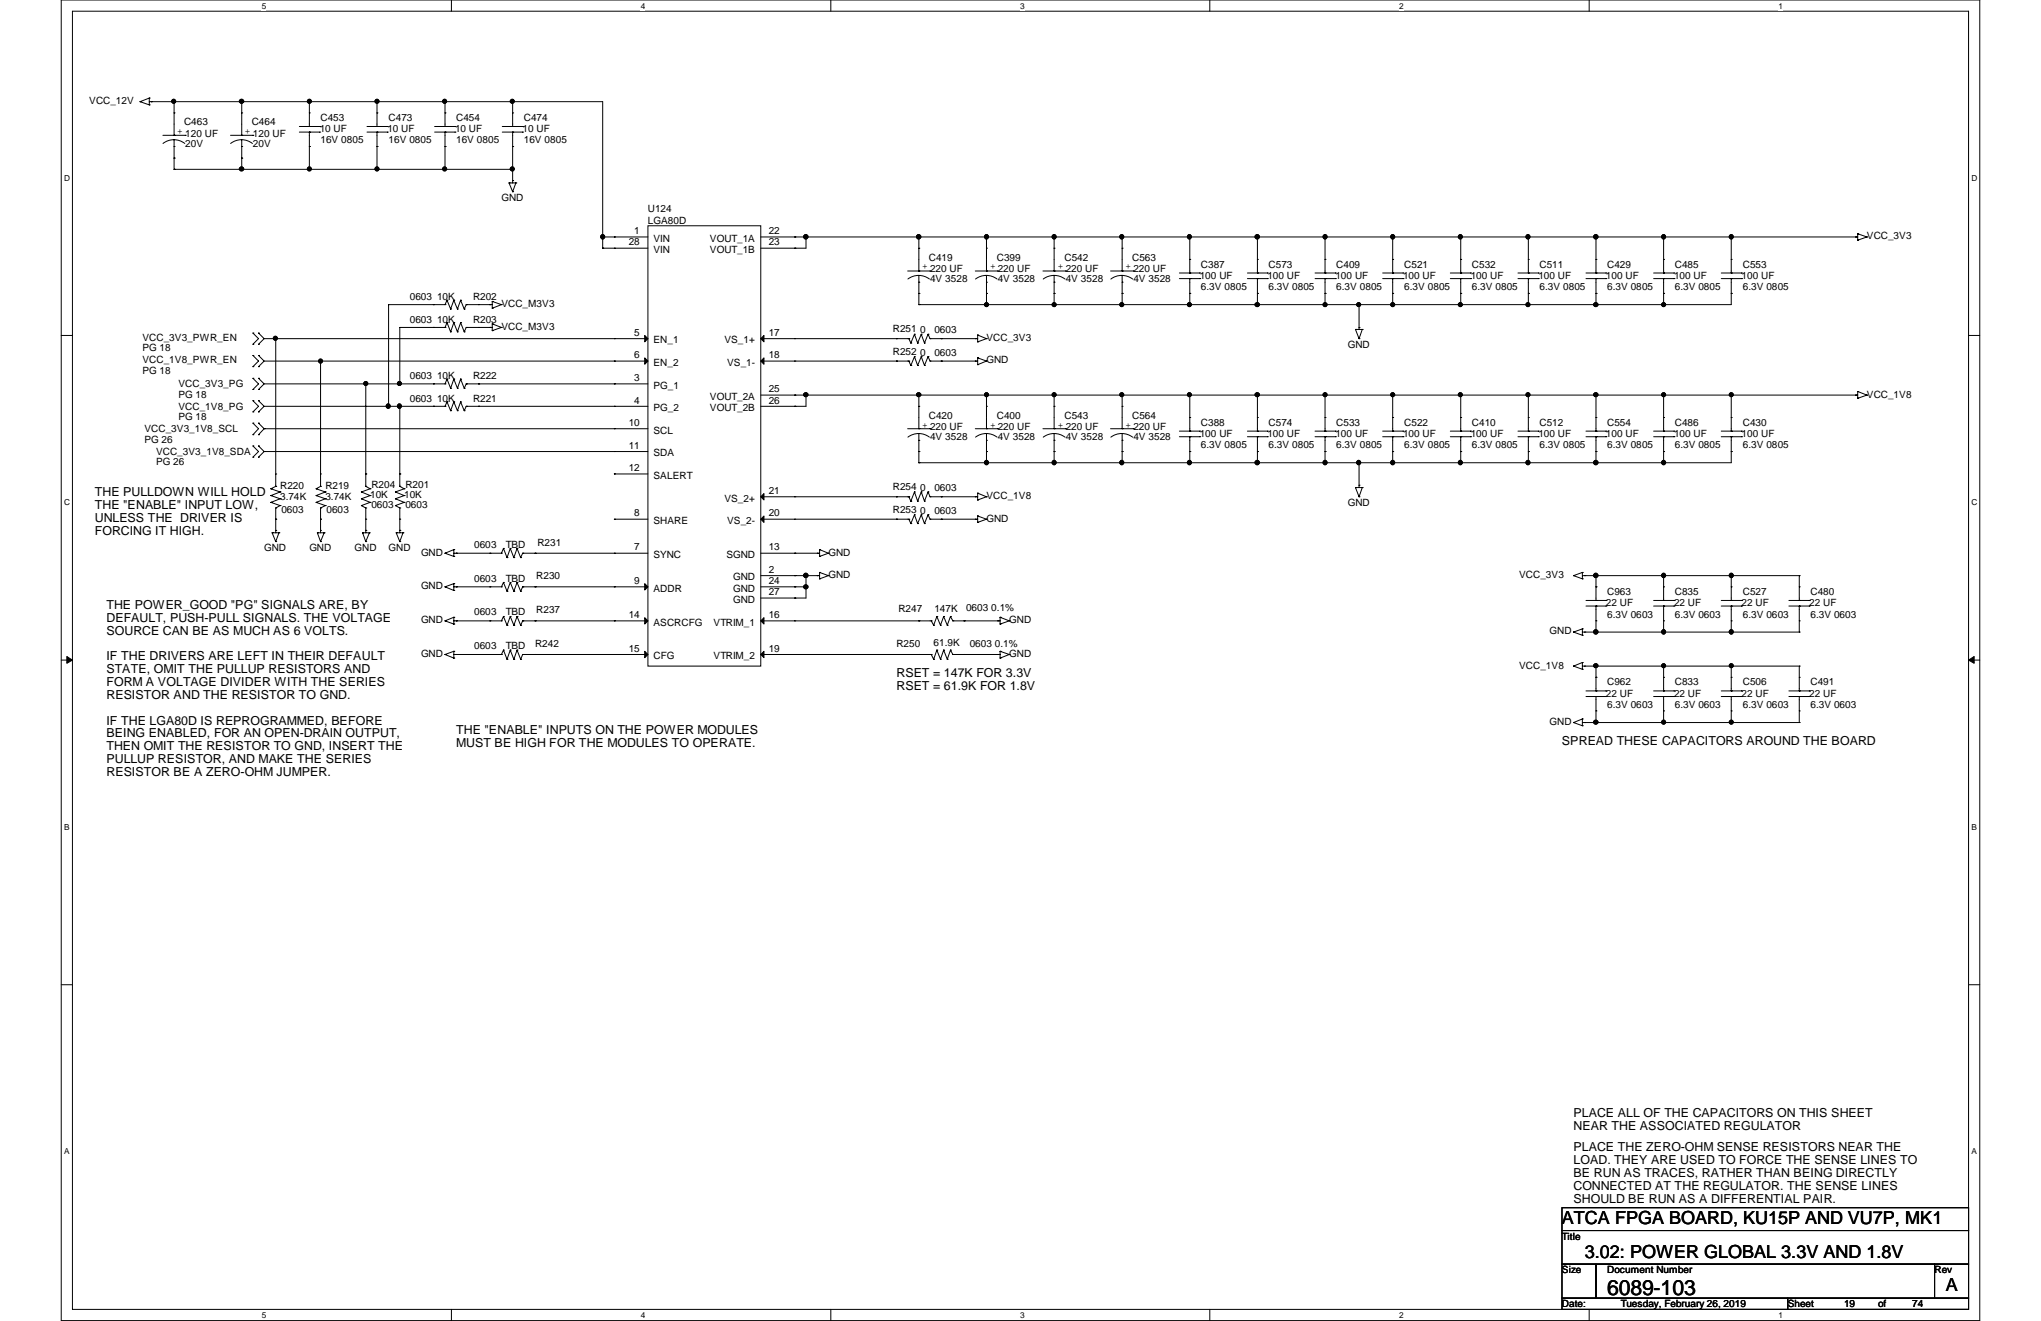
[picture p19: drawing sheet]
<svg xmlns="http://www.w3.org/2000/svg" width="432mm" height="279mm" viewBox="0 0 432 279" stroke-linecap="round" stroke-linejoin="round" font-family="sans-serif">
<defs><g id="words">
<text font-size="4.5" x="340" y="273.8">6089-103</text>
<g font-size="3.8">
<text x="330.5" y="258.8">ATCA FPGA BOARD, KU15P AND VU7P, MK1</text>
<text x="335.3" y="266">3.02: POWER GLOBAL 3.3V AND 1.8V</text>
<text x="411.6" y="273.1">A</text>
</g>
<g font-size="2.6">
<text x="20.1" y="105">THE PULLDOWN WILL HOLD</text>
<text x="20.1" y="107.7">THE &quot;ENABLE&quot; INPUT LOW,</text>
<text x="20.1" y="110.4">UNLESS THE DRIVER IS</text>
<text x="20.1" y="113.1">FORCING IT HIGH.</text>
<text x="22.5" y="128.9">THE POWER_GOOD &quot;PG&quot; SIGNALS ARE, BY</text>
<text x="22.5" y="131.6">DEFAULT, PUSH-PULL SIGNALS. THE VOLTAGE</text>
<text x="22.5" y="134.3">SOURCE CAN BE AS MUCH AS 6 VOLTS.</text>
<text x="22.5" y="139.7">IF THE DRIVERS ARE LEFT IN THEIR DEFAULT</text>
<text x="22.5" y="142.4">STATE, OMIT THE PULLUP RESISTORS AND</text>
<text x="189.7" y="143.3">RSET = 147K FOR 3.3V</text>
<text x="22.5" y="145.1">FORM A VOLTAGE DIVIDER WITH THE SERIES</text>
<text x="22.5" y="147.8">RESISTOR AND THE RESISTOR TO GND.</text>
<text x="189.7" y="146">RSET = 61.9K FOR 1.8V</text>
<text x="22.5" y="153.2">IF THE LGA80D IS REPROGRAMMED, BEFORE</text>
<text x="22.5" y="156">BEING ENABLED, FOR AN OPEN-DRAIN OUTPUT,</text>
<text x="96.5" y="155.2">THE &quot;ENABLE&quot; INPUTS ON THE POWER MODULES</text>
<text x="22.5" y="158.7">THEN OMIT THE RESISTOR TO GND, INSERT THE</text>
<text x="22.5" y="161.4">PULLUP RESISTOR, AND MAKE THE SERIES</text>
<text x="96.5" y="157.9">MUST BE HIGH FOR THE MODULES TO OPERATE.</text>
<text x="330.5" y="157.6">SPREAD THESE CAPACITORS AROUND THE BOARD</text>
<text x="22.5" y="164.1">RESISTOR BE A ZERO-OHM JUMPER.</text>
<text x="332.9" y="236.3">PLACE ALL OF THE CAPACITORS ON THIS SHEET</text>
<text x="332.9" y="239">NEAR THE ASSOCIATED REGULATOR</text>
<text x="332.9" y="243.5">PLACE THE ZERO-OHM SENSE RESISTORS NEAR THE</text>
<text x="332.9" y="246.2">LOAD. THEY ARE USED TO FORCE THE SENSE LINES TO</text>
<text x="332.9" y="248.9">BE RUN AS TRACES, RATHER THAN BEING DIRECTLY</text>
<text x="332.9" y="251.6">CONNECTED AT THE REGULATOR. THE SENSE LINES</text>
<text x="332.9" y="254.3">SHOULD BE RUN AS A DIFFERENTIAL PAIR.</text>
</g>
<g font-size="2.1">
<text x="18.9" y="22">VCC_12V</text>
<text x="37.5" y="28.4">+ 120 UF</text>
<text x="38.9" y="26.5">C463</text>
<text x="51.8" y="28.4">+ 120 UF</text>
<text x="53.3" y="26.5">C464</text>
<text x="67.6" y="27.9">10 UF</text>
<text x="67.8" y="25.6">C453</text>
<text x="82" y="27.9">10 UF</text>
<text x="82.2" y="25.6">C473</text>
<text x="96.3" y="27.9">10 UF</text>
<text x="96.5" y="25.6">C454</text>
<text x="110.6" y="27.9">10 UF</text>
<text x="110.8" y="25.6">C474</text>
<text x="39.2" y="31.1">20V</text>
<text x="53.5" y="31.1">20V</text>
<text x="67.8" y="30.3">16V 0805</text>
<text x="82.2" y="30.3">16V 0805</text>
<text x="96.5" y="30.3">16V 0805</text>
<text x="110.8" y="30.3">16V 0805</text>
<text x="106.1" y="42.5">GND</text>
<text x="137.1" y="44.9">U124</text>
<text x="137.1" y="47.3">LGA80D</text>
<text x="133" y="51.9">28</text>
<text x="134.2" y="49.5">1</text>
<text x="138.3" y="51.1">VIN</text>
<text x="138.3" y="53.5">VIN</text>
<text x="150.2" y="51.1">VOUT_1A</text>
<text x="150.2" y="53.5">VOUT_1B</text>
<text x="162.6" y="49.5">22</text>
<text x="162.6" y="51.9">23</text>
<text x="395" y="50.6">VCC_3V3</text>
<text x="195.1" y="57">+</text>
<text x="196.5" y="55.2">C419</text>
<text x="196.8" y="57.6">220 UF</text>
<text x="196.8" y="59.7">4V 3528</text>
<text x="209.5" y="57">+</text>
<text x="210.9" y="55.2">C399</text>
<text x="211.1" y="57.6">220 UF</text>
<text x="211.1" y="59.7">4V 3528</text>
<text x="223.8" y="57">+</text>
<text x="225.2" y="55.2">C542</text>
<text x="225.5" y="57.6">220 UF</text>
<text x="225.5" y="59.7">4V 3528</text>
<text x="238.1" y="57">+</text>
<text x="239.5" y="55.2">C563</text>
<text x="239.8" y="57.6">220 UF</text>
<text x="239.8" y="59.7">4V 3528</text>
<text x="253.8" y="59">100 UF</text>
<text x="254.1" y="56.6">C387</text>
<text x="268.1" y="59">100 UF</text>
<text x="268.4" y="56.6">C573</text>
<text x="282.5" y="59">100 UF</text>
<text x="282.7" y="56.6">C409</text>
<text x="296.8" y="59">100 UF</text>
<text x="297.1" y="56.6">C521</text>
<text x="311.1" y="59">100 UF</text>
<text x="311.4" y="56.6">C532</text>
<text x="325.5" y="59">100 UF</text>
<text x="325.7" y="56.6">C511</text>
<text x="339.8" y="59">100 UF</text>
<text x="340" y="56.6">C429</text>
<text x="354.2" y="59">100 UF</text>
<text x="354.3" y="56.6">C485</text>
<text x="368.5" y="59">100 UF</text>
<text x="368.7" y="56.6">C553</text>
<text x="86.7" y="63.5">0603</text>
<text x="92.5" y="63.5">10K</text>
<text x="100.1" y="63.5">R202</text>
<text x="106.1" y="64.9">VCC_M3V3</text>
<text x="254.1" y="61.4">6.3V 0805</text>
<text x="268.4" y="61.4">6.3V 0805</text>
<text x="282.7" y="61.4">6.3V 0805</text>
<text x="297.1" y="61.4">6.3V 0805</text>
<text x="311.4" y="61.4">6.3V 0805</text>
<text x="325.7" y="61.4">6.3V 0805</text>
<text x="340" y="61.4">6.3V 0805</text>
<text x="354.3" y="61.4">6.3V 0805</text>
<text x="368.7" y="61.4">6.3V 0805</text>
<text x="86.7" y="68.3">0603</text>
<text x="92.5" y="68.3">10K</text>
<text x="100.1" y="68.3">R203</text>
<text x="106.1" y="69.8">VCC_M3V3</text>
<text x="134.2" y="71">5</text>
<text x="162.6" y="71">17</text>
<text x="188.9" y="70.2">R251</text>
<text x="194.6" y="70.4">0</text>
<text x="197.7" y="70.4">0603</text>
<text x="30.1" y="72.1">VCC_3V3_PWR_EN</text>
<text x="30.1" y="74.3">PG 18</text>
<text x="30.1" y="76.9">VCC_1V8_PWR_EN</text>
<text x="134.2" y="75.8">6</text>
<text x="138.3" y="72.6">EN_1</text>
<text x="138.3" y="77.4">EN_2</text>
<text x="153.2" y="72.6">VS_1+</text>
<text x="153.8" y="77.4">VS_1-</text>
<text x="162.6" y="75.8">18</text>
<text x="188.9" y="75">R252</text>
<text x="194.6" y="75.3">0</text>
<text x="197.7" y="75.3">0603</text>
<text x="208.7" y="72.1">VCC_3V3</text>
<text x="208.7" y="76.9">GND</text>
<text x="285.2" y="73.6">GND</text>
<text x="30.1" y="79.1">PG 18</text>
<text x="37.8" y="82">VCC_3V3_PG</text>
<text x="86.7" y="80.3">0603</text>
<text x="92.5" y="80.3">10K</text>
<text x="100.1" y="80.3">R222</text>
<text x="134.2" y="80.6">3</text>
<text x="138.3" y="82.2">PG_1</text>
<text x="162.6" y="83">25</text>
<text x="37.8" y="84.1">PG 18</text>
<text x="37.8" y="86.7">VCC_1V8_PG</text>
<text x="37.8" y="88.8">PG 18</text>
<text x="86.7" y="85">0603</text>
<text x="92.5" y="85">10K</text>
<text x="100.1" y="85">R221</text>
<text x="134.2" y="85.3">4</text>
<text x="138.3" y="87">PG_2</text>
<text x="150.2" y="84.6">VOUT_2A</text>
<text x="150.2" y="87">VOUT_2B</text>
<text x="162.6" y="85.3">26</text>
<text x="196.5" y="88.6">C420</text>
<text x="210.9" y="88.6">C400</text>
<text x="225.2" y="88.6">C543</text>
<text x="239.5" y="88.6">C564</text>
<text x="395" y="84.1">VCC_1V8</text>
<text x="30.6" y="91.4">VCC_3V3_1V8_SCL</text>
<text x="30.6" y="93.6">PG 26</text>
<text x="133" y="90.1">10</text>
<text x="133" y="94.9">11</text>
<text x="138.3" y="91.7">SCL</text>
<text x="195.1" y="90.4">+</text>
<text x="196.8" y="91">220 UF</text>
<text x="196.8" y="93.1">4V 3528</text>
<text x="209.5" y="90.4">+</text>
<text x="211.1" y="91">220 UF</text>
<text x="211.1" y="93.1">4V 3528</text>
<text x="223.8" y="90.4">+</text>
<text x="225.5" y="91">220 UF</text>
<text x="225.5" y="93.1">4V 3528</text>
<text x="238.1" y="90.4">+</text>
<text x="239.8" y="91">220 UF</text>
<text x="239.8" y="93.1">4V 3528</text>
<text x="253.8" y="92.5">100 UF</text>
<text x="254.1" y="90">C388</text>
<text x="254.1" y="94.8">6.3V 0805</text>
<text x="268.1" y="92.5">100 UF</text>
<text x="268.4" y="90">C574</text>
<text x="268.4" y="94.8">6.3V 0805</text>
<text x="282.5" y="92.5">100 UF</text>
<text x="282.7" y="90">C533</text>
<text x="282.7" y="94.8">6.3V 0805</text>
<text x="296.8" y="92.5">100 UF</text>
<text x="297.1" y="90">C522</text>
<text x="297.1" y="94.8">6.3V 0805</text>
<text x="311.1" y="92.5">100 UF</text>
<text x="311.4" y="90">C410</text>
<text x="311.4" y="94.8">6.3V 0805</text>
<text x="325.5" y="92.5">100 UF</text>
<text x="325.7" y="90">C512</text>
<text x="325.7" y="94.8">6.3V 0805</text>
<text x="339.8" y="92.5">100 UF</text>
<text x="340" y="90">C554</text>
<text x="340" y="94.8">6.3V 0805</text>
<text x="354.2" y="92.5">100 UF</text>
<text x="354.3" y="90">C486</text>
<text x="354.3" y="94.8">6.3V 0805</text>
<text x="368.5" y="92.5">100 UF</text>
<text x="368.7" y="90">C430</text>
<text x="368.7" y="94.8">6.3V 0805</text>
<text x="33" y="96.3">VCC_3V3_1V8_SDA</text>
<text x="33" y="98.4">PG 26</text>
<text x="133" y="99.7">12</text>
<text x="138.3" y="96.5">SDA</text>
<text x="138.3" y="101.3">SALERT</text>
<text x="59.3" y="103.4">R220</text>
<text x="59.3" y="105.8">3.74K</text>
<text x="68.8" y="103.4">R219</text>
<text x="68.8" y="105.8">3.74K</text>
<text x="78.3" y="105.3">10K</text>
<text x="78.6" y="103.1">R204</text>
<text x="78.6" y="107.4">0603</text>
<text x="85.5" y="105.3">10K</text>
<text x="85.8" y="103.1">R201</text>
<text x="85.8" y="107.4">0603</text>
<text x="153.2" y="106.1">VS_2+</text>
<text x="162.6" y="104.5">21</text>
<text x="188.9" y="103.6">R254</text>
<text x="194.6" y="103.9">0</text>
<text x="197.7" y="103.9">0603</text>
<text x="208.7" y="105.6">VCC_1V8</text>
<text x="285.2" y="107">GND</text>
<text x="59.5" y="108.5">0603</text>
<text x="69.1" y="108.5">0603</text>
<text x="134.2" y="109.2">8</text>
<text x="138.3" y="110.8">SHARE</text>
<text x="153.8" y="110.8">VS_2-</text>
<text x="162.6" y="109.2">20</text>
<text x="188.9" y="108.5">R253</text>
<text x="194.6" y="108.6">0</text>
<text x="197.7" y="108.6">0603</text>
<text x="208.7" y="110.3">GND</text>
<text x="55.9" y="116.5">GND</text>
<text x="65.4" y="116.5">GND</text>
<text x="75" y="116.5">GND</text>
<text x="82.2" y="116.5">GND</text>
<text x="89.1" y="117.5">GND</text>
<text x="100.3" y="115.8">0603</text>
<text x="107" y="115.8">TBD</text>
<text x="113.7" y="115.6">R231</text>
<text x="134.2" y="116.4">7</text>
<text x="138.3" y="118">SYNC</text>
<text x="153.7" y="118">SGND</text>
<text x="162.6" y="116.4">13</text>
<text x="175.3" y="117.5">GND</text>
<text x="89.1" y="124.6">GND</text>
<text x="100.3" y="123">0603</text>
<text x="107" y="123">TBD</text>
<text x="113.5" y="122.5">R230</text>
<text x="134.2" y="123.5">9</text>
<text x="138.3" y="125.1">ADDR</text>
<text x="155.1" y="122.8">GND</text>
<text x="155.1" y="125.1">GND</text>
<text x="162.6" y="121.2">2</text>
<text x="162.6" y="123.5">24</text>
<text x="162.6" y="125.9">27</text>
<text x="175.3" y="122.3">GND</text>
<text x="321.4" y="122.3">VCC_3V3</text>
<text x="340" y="125.8">C963</text>
<text x="354.3" y="125.8">C835</text>
<text x="368.7" y="125.8">C527</text>
<text x="383" y="125.8">C480</text>
<text x="89.1" y="131.8">GND</text>
<text x="100.3" y="130.1">0603</text>
<text x="107" y="130.1">TBD</text>
<text x="113.5" y="129.7">R237</text>
<text x="133" y="130.7">14</text>
<text x="155.1" y="127.5">GND</text>
<text x="162.6" y="130.7">16</text>
<text x="190.1" y="129.5">R247</text>
<text x="197.7" y="129.5">147K</text>
<text x="204.4" y="129.2">0603 0.1%</text>
<text x="213.5" y="131.8">GND</text>
<text x="339.8" y="128.3">22 UF</text>
<text x="340" y="130.6">6.3V 0603</text>
<text x="354.2" y="128.3">22 UF</text>
<text x="354.3" y="130.6">6.3V 0603</text>
<text x="368.5" y="128.3">22 UF</text>
<text x="368.7" y="130.6">6.3V 0603</text>
<text x="382.8" y="128.3">22 UF</text>
<text x="383" y="130.6">6.3V 0603</text>
<text x="100.3" y="137.3">0603</text>
<text x="107" y="137.3">TBD</text>
<text x="113.2" y="136.8">R242</text>
<text x="133" y="137.8">15</text>
<text x="138.3" y="132.3">ASCRCFG</text>
<text x="151" y="132.3">VTRIM_1</text>
<text x="162.6" y="137.8">19</text>
<text x="189.7" y="136.8">R250</text>
<text x="197.5" y="136.6">61.9K</text>
<text x="205.1" y="136.8">0603 0.1%</text>
<text x="327.8" y="134.2">GND</text>
<text x="89.1" y="138.9">GND</text>
<text x="138.3" y="139.4">CFG</text>
<text x="151" y="139.4">VTRIM_2</text>
<text x="213.5" y="138.9">GND</text>
<text x="321.4" y="141.4">VCC_1V8</text>
<text x="339.8" y="147.3">22 UF</text>
<text x="340" y="144.9">C962</text>
<text x="340" y="149.7">6.3V 0603</text>
<text x="354.2" y="147.3">22 UF</text>
<text x="354.3" y="144.9">C833</text>
<text x="354.3" y="149.7">6.3V 0603</text>
<text x="368.5" y="147.3">22 UF</text>
<text x="368.7" y="144.9">C506</text>
<text x="368.7" y="149.7">6.3V 0603</text>
<text x="382.8" y="147.3">22 UF</text>
<text x="383" y="144.9">C491</text>
<text x="383" y="149.7">6.3V 0603</text>
<text x="327.8" y="153.3">GND</text>
<text x="330.5" y="262.2">Title</text>
<text x="330.5" y="269.3">Size</text>
<text x="340" y="269.3">Document Number</text>
<text x="409.3" y="269.3">Rev</text>
<text x="330.5" y="276.5">Date:</text>
<text x="342.9" y="276.5">Tuesday, February 26, 2019</text>
<text x="378.2" y="276.5">Sheet</text>
<text x="390.1" y="276.5">19</text>
<text x="397.3" y="276.5">of</text>
<text x="404.5" y="276.5">74</text>
</g>
<g font-size="1.7">
<text x="55.4" y="1.9">5</text>
<text x="135.6" y="1.9">4</text>
<text x="215.8" y="1.9">3</text>
<text x="296" y="1.9">2</text>
<text x="376.3" y="1.9">1</text>
<text x="13.5" y="38.3">D</text>
<text x="417.1" y="38.3">D</text>
<text x="13.5" y="106.8">C</text>
<text x="417.1" y="106.8">C</text>
<text x="13.5" y="175.5">B</text>
<text x="417.1" y="175.5">B</text>
<text x="13.5" y="244.2">A</text>
<text x="417.1" y="244.2">A</text>
<text x="55.4" y="278.8">5</text>
<text x="135.6" y="278.8">4</text>
<text x="215.8" y="278.8">3</text>
<text x="296" y="278.8">2</text>
<text x="376.3" y="278.8">1</text>
</g>
</g></defs>
<path d="M13 0h405.8v279.3h-405.8zM15.3 2.4h401.2v274.5h-401.2z" fill="none" stroke="#000" stroke-width=".21"/>
<g fill="#fff">
<path d="M55.4 .3h.9v1.9h-.9z"/>
<path d="M55.4 277.2h.9v1.9h-.9z"/>
</g>
<path d="M95.5 0v2.4M95.5 276.9v2.4" fill="none" stroke="#000" stroke-width=".21"/>
<g fill="#fff">
<path d="M135.6 .3h.9v1.9h-.9z"/>
<path d="M135.6 277.2h.9v1.9h-.9z"/>
</g>
<path d="M175.8 0v2.4M175.8 276.9v2.4" fill="none" stroke="#000" stroke-width=".21"/>
<g fill="#fff">
<path d="M215.8 .3h.9v1.9h-.9z"/>
<path d="M215.8 277.2h.9v1.9h-.9z"/>
</g>
<path d="M255.9 0v2.4M255.9 276.9v2.4" fill="none" stroke="#000" stroke-width=".21"/>
<g fill="#fff">
<path d="M296 .3h.9v1.9h-.9z"/>
<path d="M296 277.2h.9v1.9h-.9z"/>
</g>
<path d="M336.2 0v2.4M336.2 276.9v2.4" fill="none" stroke="#000" stroke-width=".21"/>
<g fill="#fff">
<path d="M376.3 .3h.9v1.9h-.9z"/>
<path d="M376.3 277.2h.9v1.9h-.9z"/>
<path d="M13.5 36.7h1.2v1.9h-1.2z"/>
<path d="M417.1 36.7h1.2v1.9h-1.2z"/>
<path d="M13.5 105.2h1.2v2h-1.2z"/>
<path d="M417.1 105.2h1.2v2h-1.2z"/>
</g>
<path d="M13 71h2.3M416.5 71h2.3" fill="none" stroke="#000" stroke-width=".21"/>
<g fill="#fff">
<path d="M13.5 173.9h1.1v2h-1.1z"/>
<path d="M417.1 173.9h1.1v2h-1.1z"/>
</g>
<path d="M13 139.6h2.3M416.5 139.6h2.3" fill="none" stroke="#000" stroke-width=".21"/>
<path d="M14.1 138.9v1.4l1.2-.7zM416.5 139.6l1.2 .7v-1.4z" fill="#000" stroke="#000" stroke-width=".21"/>
<g fill="#fff">
<path d="M13.5 242.6h1.1v1.9h-1.1z"/>
<path d="M417.1 242.6h1.1v1.9h-1.1z"/>
</g>
<g fill="none" stroke="#000" stroke-width=".21">
<path d="M29.6 21.5h.1M29.6 21.5l2 .7M31.6 22.2h.1M31.6 20.7h.1M31.6 20.7v1.5M31.6 21.5h95.9v31M31.6 20.7l-2 .8M32 21.5h.1M34.5 28.6h4.7M36.8 29.5l1.4 .3 .9 .5M36.8 29.5l-1.5 .3-.8 .5M36.8 21.5h.1"/>
<path d="M36.8 21.5v7.1M36.8 31h.1M36.8 28.6h.1M36.8 23.9h.1M36.8 33.4h.1M36.8 29.5v6.3M36.8 35.8h.1M36.8 35.8h71.7M39.2 28.6h.1M48.8 28.6h4.7M48.8 30.3a3.7 3.7 0 0 1 4.6 0M51.1 23.9h.1"/>
<path d="M51.1 33.4h.1M51.1 21.5h.1M51.1 21.5v7.1M51.1 31h.1M51.1 28.6h.1M51.1 29.5v6.3M51.1 35.8h.1M53.5 28.6h.1M63.3 27.9h4.3M63.3 26.8h4.3M65.4 23.9h.1M65.4 31h.1"/>
<path d="M65.4 21.5h.1M65.4 21.5v5.3M65.4 26.8h.1M65.4 27.9h.1M65.4 27.9v7.9M65.4 35.8h.1M67.6 27.9h.1M67.6 26.8h.1M77.6 27.9h4.4M77.6 26.8h4.4M79.8 26.8h.1M79.8 27.9h.1"/>
<path d="M79.8 23.9h.1M79.8 31h.1M79.8 21.5v5.3M79.8 27.9v7.9M79.8 21.5h.1M79.8 35.8h.1M82 27.9h.1M82 26.8h.1M91.9 27.9h4.4M91.9 26.8h4.4M94.1 21.5h.1M94.1 21.5v5.3"/>
<path d="M94.1 23.9h.1M94.1 31h.1M94.1 26.8h.1M94.1 27.9h.1M94.1 27.9v7.9M94.1 35.8h.1M96.3 27.9h.1M96.3 26.8h.1M106.3 27.9h4.3M106.3 26.8h4.3M107.7 38.7h.1M107.7 38.7h1.4"/>
<path d="M107.7 38.7l.8 1.9M108.5 38.2h.1M108.5 26.8h.1M108.5 27.9h.1M108.5 23.9h.1M108.5 31h.1M108.5 21.5h.1M108.5 21.5v5.3M108.5 27.9v10.8M108.5 35.8h.1M109.1 38.7h.1M109.1 38.7l-.6 1.9"/>
<path d="M110.6 27.9h.1M110.6 26.8h.1M108.5 40.6h.1M127.5 50.1h.1M127.5 50.1h9.6M127.5 52.5h.1M127.5 52.5h9.6M130 50.1h.1M130 52.5h.1M137.1 47.8h23.9v93.1h-23.9zM168.1 50.1h.1M168.1 52.5h.1"/>
<path d="M170.5 50.1h.1M170.5 50.1v2.4h-9.5M192 57.3h4.8M194.4 58.3l.9 .1 1.3 .6M194.4 58.3l-1 .1-1.3 .6M194.4 50.1h.1M194.4 50.1v7.2M194.4 52.5h.1M194.4 59.7h.1M194.4 57.3h.1M194.4 58.3v6.1M196.8 57.3h.1"/>
<path d="M206.3 57.3h4.8M206.4 59a3.8 3.8 0 0 1 4.5 0M208.7 52.5h.1M208.7 50.1h.1M208.7 50.1v7.2M208.7 59.7h.1M208.7 57.3h.1M208.7 58.3v6.1M211.1 57.3h.1M220.6 57.3h4.9M223 58.3l1 .1 1.3 .6M223 58.3l-1.5 .2-.8 .5"/>
<path d="M223 52.5h.1M223 50.1h.1M223 50.1v7.2M223 59.7h.1M223 57.3h.1M223 58.3v6.1M225.5 57.3h.1M234.9 57.3h4.9M235 59l.9-.5 1.4-.2 1 .1 1.3 .6M237.4 50.1h.1M237.4 50.1v7.2M237.4 59.7h.1"/>
<path d="M237.4 57.3h.1M237.4 58.3v6.1M237.4 52.5h.1M239.8 57.3h.1M249.5 58.9h4.3M249.5 57.7h4.3M251.7 57.7h.1M251.7 58.9h.1M251.7 58.9v5.5M251.7 50.1h.1M251.7 50.1v7.6M251.7 54.9h.1"/>
<path d="M253.8 58.9h.1M253.8 57.7h.1M263.9 58.9h4.2M263.9 57.7h4.2M266 57.7h.1M266 58.9h.1M266 58.9v5.5M266 54.9h.1M266 50.1h.1M266 50.1v7.6M268.1 58.9h.1M268.1 57.7h.1"/>
<path d="M278.2 58.9h4.3M278.2 57.7h4.3M280.3 57.7h.1M280.3 58.9h.1M280.3 58.9v5.5M280.3 54.9h.1M280.3 50.1h.1M280.3 50.1v7.6M282.5 58.9h.1M282.5 57.7h.1M292.5 58.9h4.3M292.5 57.7h4.3"/>
<path d="M294.6 57.7h.1M294.6 58.9h.1M294.6 58.9v5.5M294.6 54.9h.1M294.6 50.1h.1M294.6 50.1v7.6M296.8 58.9h.1M296.8 57.7h.1M306.8 58.9h4.4M306.8 57.7h4.4M309 54.9h.1M309 50.1h.1"/>
<path d="M309 50.1v7.6M309 57.7h.1M309 58.9h.1M309 58.9v5.5M311.2 58.9h.1M311.2 57.7h.1M321.1 58.9h4.4M321.1 57.7h4.4M323.3 57.7h.1M323.3 58.9h.1M323.3 58.9v5.5M323.3 54.9h.1"/>
<path d="M323.3 50.1h.1M323.3 50.1v7.6M325.5 58.9h.1M325.5 57.7h.1M335.5 58.9h4.3M335.5 57.7h4.3M337.7 54.9h.1M337.7 50.1h.1M337.7 50.1v7.6M337.7 57.7h.1M337.7 58.9h.1M337.7 58.9v5.5"/>
<path d="M339.8 58.9h.1M339.8 57.7h.1M349.8 58.9h4.4M349.8 57.7h4.4M352 57.7h.1M352 58.9h.1M352 58.9v5.5M352 54.9h.1M352 50.1h.1M352 50.1v7.6M354.2 58.9h.1M354.2 57.7h.1"/>
<path d="M364.2 58.9h4.3M364.2 57.7h4.3M366.3 57.7h.1M366.3 58.9h.1M366.3 54.9h.1M366.3 50.1h.1M366.3 58.9v5.5h-171.9M366.3 50.1v7.6M368.5 58.9h.1M368.5 57.7h.1M392.6 50.1h.1M393 50.8h.1"/>
<path d="M393 49.4h.1M393 49.4v1.4M393 50.1h-232M393 49.4l2 .7M395 50.1h.1M395 50.1l-2 .7M53.5 72.8h.1M53.5 70.4h.1M53.5 77.6h.1M53.5 75.2h.1M53.5 70.4l1.2 1.2-1.2 1.2M53.5 75.2l1.2 1.2-1.2 1.2"/>
<path d="M54.7 70.4h.1M54.7 72.8h.1M54.7 75.2h.1M54.7 77.6h.1M54.7 70.4l1.2 1.2M54.7 75.2l1.2 1.2M55.9 71.6l-1.2 1.2M55.9 76.4l-1.2 1.2M58.3 71.6v31.3M58.3 71.6h.1M67.8 76.4v26.5M67.8 76.4h.1"/>
<path d="M91.7 64.4h.1M91.7 69.3h.1M94.1 64.4h.1M94.1 64.4h-11.9v21.5M94.1 69.3h-9.5v11.9M94.1 69.3h.1M94.6 63.5h.1M94.6 63.5l.7 1.9M94.6 63.5l-.5 .9M94.6 68.2h.1M94.6 68.2l.7 2M94.6 68.2l-.5 1.1"/>
<path d="M95.3 70.2h.1M95.3 65.4h.1M96 68.2h.1M96 68.2l.8 2M96 68.2l-.7 2M96 63.5h.1M96 63.5l.8 1.9M96 63.5l-.7 1.9M96.8 65.4h.1M96.8 70.2h.1M97.5 68.2h.1M97.5 68.2l.7 2"/>
<path d="M97.5 68.2l-.7 2M97.5 63.5h.1M97.5 63.5l.7 1.9M97.5 63.5l-.7 1.9M98.2 65.4h.1M98.2 70.2h.1M98.6 69.3h.1M98.6 69.3h5.5M98.6 69.3l-.4 .9M98.6 64.4h.1M98.6 64.4h5.5M98.6 64.4l-.4 1"/>
<path d="M101.3 64.4h.1M101.3 69.3h.1M103.6 64.4h.1M103.6 69.3h.1M104.1 63.8h.1M104.1 65.2h.1M104.1 68.5h.1M104.1 69.9h.1M104.1 63.8v1.4M104.1 68.5v1.4M104.1 63.8l2 .6M104.1 68.5l2 .8"/>
<path d="M106.1 64.4h.1M106.1 69.3h.1M106.1 64.4l-2 .8M106.1 69.3l-2 .6M130 71.6h.1M130 76.4h.1M137.1 71.6h-81.2M137.1 76.4h-81.2M161 71.6h31.3M161 76.4h31.3M168.1 71.6h.1M168.1 76.4h.1"/>
<path d="M189.7 76.4h.1M189.7 71.6h.1M192.3 71.6h.1M192.3 71.6l.4 1M192.3 76.4h.1M192.3 76.4l.4 .9M192.7 77.3h.1M192.7 72.6h.1M193.5 75.4h.1M193.5 75.4l-.8 1.9M193.5 75.4l.6 1.9M193.5 70.7h.1"/>
<path d="M193.5 70.7l-.8 1.9M193.5 70.7l.6 1.9M194.1 72.6h.1M194.1 77.3h.1M194.4 62.1h.1M194.4 64.4h.1M194.9 75.4h.1M194.9 75.4l-.8 1.9M194.9 75.4l.7 1.9M194.9 70.7h.1M194.9 70.7l-.8 1.9M194.9 70.7l.7 1.9"/>
<path d="M195.6 77.3h.1M195.6 72.6h.1M196.3 75.4h.1M196.3 75.4l-.7 1.9M196.3 75.4l.5 1M196.3 70.7h.1M196.3 70.7l-.7 1.9M196.3 70.7l.5 .9M196.8 76.4h.1M196.8 71.6h.1M196.8 71.6h10M196.8 76.4h10"/>
<path d="M199.1 76.4h.1M199.1 71.6h.1M206.3 71.6h.1M206.3 76.4h.1M206.8 72.3h.1M206.8 70.9h.1M206.8 75.7h.1M206.8 77.1h.1M206.8 70.9v1.4M206.8 75.7v1.4M206.8 70.9l1.9 .7M206.8 75.7l1.9 .7"/>
<path d="M208.7 62.1h.1M208.7 71.6h.1M208.7 76.4h.1M208.7 71.6l-1.9 .7M208.7 76.4l-1.9 .7M208.7 64.4h.1M223 62.1h.1M223 64.4h.1M237.4 62.1h.1M237.4 64.4h.1M251.7 64.4h.1M251.7 62.1h.1"/>
<path d="M266 62.1h.1M266 64.4h.1M280.3 64.4h.1M280.3 62.1h.1M286.8 69.7h.1M286.8 69.7h1.4M286.8 69.7l.7 1.9M287.5 64.4h.1M287.5 64.4v5.3M287.5 69.3h.1M287.5 71.6h.1M288.2 69.7h.1"/>
<path d="M288.2 69.7l-.7 1.9M294.6 64.4h.1M294.6 62.1h.1M309 62.1h.1M309 64.4h.1M323.3 64.4h.1M323.3 62.1h.1M337.7 62.1h.1M337.7 64.4h.1M352 64.4h.1M352 62.1h.1M366.3 62.1h.1"/>
<path d="M53.5 82.4h.1M53.5 80h.1M53.5 87.1h.1M53.5 84.8h.1M53.5 91.9h.1M53.5 89.5h.1M53.5 96.7h.1M53.5 94.3h.1M53.5 80l1.2 1.2-1.2 1.2M53.5 84.8l1.2 1.1-1.2 1.2M53.5 89.5l1.2 1.2-1.2 1.2M53.5 94.3l1.2 1.2-1.2 1.2"/>
<path d="M54.7 80h.1M54.7 82.4h.1M54.7 84.8h.1M54.7 87.1h.1M54.7 89.5h.1M54.7 91.9h.1M54.7 94.3h.1M54.7 96.7h.1M54.7 80l1.2 1.2M54.7 84.8l1.2 1.1M54.7 89.5l1.2 1.2M54.7 94.3l1.2 1.2"/>
<path d="M55.9 90.7h.1M55.9 95.5h.1M55.9 90.7h81.2M55.9 81.2l-1.2 1.2M55.9 85.9l-1.2 1.2M55.9 90.7l-1.2 1.2M55.9 95.5l-1.2 1.2M55.9 85.9h38.2M77.4 81.2v21.7M77.4 81.2h.1M82.2 85.9h.1M84.6 85.9v17"/>
<path d="M84.6 81.2h.1M84.6 85.9h.1M91.7 81.2h.1M91.7 85.9h.1M94.1 85.9h.1M94.1 81.2h.1M94.1 81.2h-38.2M94.6 85h.1M94.6 85l.7 1.9M94.6 85l-.5 .9M94.6 80.2h.1M94.6 80.2l.7 1.9"/>
<path d="M94.6 80.2l-.5 1M95.3 86.9h.1M95.3 82.1h.1M96 85h.1M96 85l.8 1.9M96 85l-.7 1.9M96 80.2h.1M96 80.2l.8 1.9M96 80.2l-.7 1.9M96.8 86.9h.1M96.8 82.1h.1M97.5 85h.1"/>
<path d="M97.5 85l.7 1.9M97.5 85l-.7 1.9M97.5 80.2h.1M97.5 80.2l.7 1.9M97.5 80.2l-.7 1.9M98.2 86.9h.1M98.2 82.1h.1M98.6 85.9h.1M98.6 85.9l-.4 1M98.6 81.2h.1M98.6 81.2l-.4 .9M101.3 81.2h.1"/>
<path d="M101.3 85.9h.1M130 81.2h.1M130 85.9h.1M130 90.7h.1M130 95.5h.1M137.1 85.9h-38.5M137.1 81.2h-38.5M137.1 95.5h-81.2M168.1 83.6h.1M168.1 85.9h.1M170.5 83.6h.1M170.5 83.6v2.3h-9.5"/>
<path d="M192 90.7h4.8M194.4 91.7l.9 .1 1.3 .7M194.4 91.7l-1 .1-1.3 .7M194.4 93.1h.1M194.4 90.7h.1M194.4 83.6h.1M194.4 83.6v7.1M194.4 91.7v6.2M194.4 85.9h.1M194.4 95.5h.1M194.4 97.9h.1M196.8 90.7h.1"/>
<path d="M206.3 90.7h4.8M206.4 92.5a3.8 3.8 0 0 1 4.5 0M208.7 93.1h.1M208.7 90.7h.1M208.7 85.9h.1M208.7 95.5h.1M208.7 83.6h.1M208.7 83.6v7.1M208.7 91.7v6.2M208.7 97.9h.1M211.1 90.7h.1M220.6 90.7h4.9"/>
<path d="M223 91.7l1 .1 1.3 .7M223 91.7l-1.5 .3-.8 .5M223 85.9h.1M223 95.5h.1M223 83.6h.1M223 83.6v7.1M223 93.1h.1M223 90.7h.1M223 91.7v6.2M223 97.9h.1M225.5 90.7h.1M235 90.7h4.8"/>
<path d="M235 92.5l1.3-.7 1.1-.1 1.4 .3 .8 .5M237.4 83.6h.1M237.4 83.6v7.1M237.4 93.1h.1M237.4 90.7h.1M237.4 91.7v6.2M237.4 85.9h.1M237.4 95.5h.1M237.4 97.9h.1M239.8 90.7h.1M249.5 92.4h4.3M249.5 91.2h4.3"/>
<path d="M251.7 91.2h.1M251.7 92.4h.1M251.7 92.4v5.5M251.7 83.6h.1M251.7 97.9h.1M251.7 83.6v7.6M251.7 88.3h.1M251.7 95.5h.1M253.8 92.4h.1M253.8 91.2h.1M263.9 92.4h4.2M263.9 91.2h4.2"/>
<path d="M266 91.2h.1M266 92.4h.1M266 92.4v5.5M266 88.3h.1M266 95.5h.1M266 83.6h.1M266 97.9h.1M266 83.6v7.6M268.1 92.4h.1M268.1 91.2h.1M278.2 92.4h4.3M278.2 91.2h4.3"/>
<path d="M280.3 97.9h.1M280.3 91.2h.1M280.3 92.4h.1M280.3 92.4v5.5M280.3 88.3h.1M280.3 95.5h.1M280.3 83.6h.1M280.3 83.6v7.6M282.5 92.4h.1M282.5 91.2h.1M287.5 97.9h.1M287.5 97.9v5.2"/>
<path d="M292.5 92.4h4.3M292.5 91.2h4.3M294.6 91.2h.1M294.6 92.4h.1M294.6 92.4v5.5M294.6 97.9h.1M294.6 88.3h.1M294.6 95.5h.1M294.6 83.6h.1M294.6 83.6v7.6M296.8 92.4h.1M296.8 91.2h.1"/>
<path d="M306.8 92.4h4.3M306.8 91.2h4.3M309 91.2h.1M309 92.4h.1M309 88.3h.1M309 95.5h.1M309 97.9h.1M309 92.4v5.5M309 83.6h.1M309 83.6v7.6M311.1 92.4h.1M311.1 91.2h.1"/>
<path d="M321.1 92.4h4.4M321.1 91.2h4.4M323.3 97.9h.1M323.3 88.3h.1M323.3 95.5h.1M323.3 83.6h.1M323.3 83.6v7.6M323.3 91.2h.1M323.3 92.4h.1M323.3 92.4v5.5M325.5 92.4h.1M325.5 91.2h.1"/>
<path d="M335.5 92.4h4.3M335.5 91.2h4.3M337.7 91.2h.1M337.7 92.4h.1M337.7 88.3h.1M337.7 95.5h.1M337.7 97.9h.1M337.7 92.4v5.5M337.7 83.6h.1M337.7 83.6v7.6M339.8 92.4h.1M339.8 91.2h.1"/>
<path d="M349.8 92.4h4.4M349.8 91.2h4.4M352 97.9h.1M352 91.2h.1M352 92.4h.1M352 88.3h.1M352 95.5h.1M352 83.6h.1M352 83.6v7.6M352 92.4v5.5M354.2 92.4h.1M354.2 91.2h.1"/>
<path d="M364.2 92.4h4.3M364.2 91.2h4.3M366.3 88.3h.1M366.3 95.5h.1M366.3 83.6h.1M366.3 83.6v7.6M366.3 91.2h.1M366.3 92.4h.1M366.3 92.4v5.5h-171.9M368.5 92.4h.1M368.5 91.2h.1M392.6 83.6h.1"/>
<path d="M393 82.8h.1M393 84.2h.1M393 82.8v1.4M393 83.6h-232M393 82.8l2 .8M395 83.6h.1M395 83.6l-2 .6M57.3 103.4h.1M57.3 104.8h.1M57.3 106.3h.1M57.3 103.4l2 .7M57.3 104.8l2 .7"/>
<path d="M57.3 106.3l2 .6M57.6 112.7h.1M57.6 112.7h1.4M57.6 112.7l.7 1.9M58.3 112.2h.1M58.3 114.6h.1M58.3 109.8h.1M58.3 100.2h.1M58.3 107.4v5.3M58.3 107.4h.1M58.3 102.9h.1M58.3 102.9l-1 .5"/>
<path d="M59 112.7h.1M59 112.7l-.7 1.9M59.3 104.1h.1M59.3 105.5h.1M59.3 106.9h.1M59.3 104.1l-2 .7M59.3 105.5l-2 .8M59.3 106.9l-1 .5M66.9 103.4h.1M66.9 104.8h.1M66.9 106.3h.1M66.9 103.4l1.9 .7"/>
<path d="M66.9 104.8l1.9 .7M66.9 106.3l1.9 .6M67.1 112.7h.1M67.1 112.7h1.5M67.1 112.7l.7 1.9M67.8 107.4h.1M67.8 102.9h.1M67.8 102.9l-.9 .5M67.8 109.8h.1M67.8 100.2h.1M67.8 107.4v5.3M67.8 112.2h.1"/>
<path d="M67.8 114.6h.1M68.6 112.7h.1M68.6 112.7l-.8 1.9M68.8 104.1h.1M68.8 105.5h.1M68.8 106.9h.1M68.8 104.1l-1.9 .7M68.8 105.5l-1.9 .8M68.8 106.9l-1 .5M76.5 104.1h.1M76.5 105.5h.1M76.5 106.9h.1"/>
<path d="M76.5 104.1l1.8 .7M76.5 105.5l1.8 .8M76.5 106.9l.9 .5M76.7 112.7h.1M76.7 112.7h1.4M76.7 112.7l.7 1.9M77.4 107.4h.1M77.4 102.9h.1M77.4 102.9l.9 .5M77.4 109.8h.1M77.4 100.2h.1M77.4 107.4v5.3"/>
<path d="M77.4 112.2h.1M77.4 114.6h.1M78.1 112.7h.1M78.1 112.7l-.7 1.9M78.3 103.4h.1M78.3 104.8h.1M78.3 106.3h.1M78.3 103.4l-1.8 .7M78.3 104.8l-1.8 .7M78.3 106.3l-1.8 .6M83.7 104.1h.1M83.7 105.5h.1"/>
<path d="M83.7 106.9h.1M83.7 104.1l1.8 .7M83.7 105.5l1.8 .8M83.7 106.9l.9 .5M83.8 112.7h.1M83.8 112.7h1.5M83.8 112.7l.8 1.9M84.6 109.8h.1M84.6 100.2h.1M84.6 107.4v5.3M84.6 107.4h.1M84.6 102.9h.1"/>
<path d="M84.6 102.9l.9 .5M84.6 112.2h.1M84.6 114.6h.1M85.3 112.7h.1M85.3 112.7l-.7 1.9M85.5 103.4h.1M85.5 104.8h.1M85.5 106.3h.1M85.5 103.4l-1.8 .7M85.5 104.8l-1.8 .7M85.5 106.3l-1.8 .6M94.1 117h.1"/>
<path d="M94.1 117l1.9 .7M96 116.2h.1M96 117.7h.1M96 116.2v1.5M96 116.2l-1.9 .8M96.5 117h.1M103.6 117h.1M106.1 117h.1M106.1 117h-10.1M106.5 116h.1M106.5 116l.8 1.9M106.5 116l-.4 1"/>
<path d="M107.3 117.9h.1M107.9 116h.1M107.9 116l.8 1.9M107.9 116l-.6 1.9M108.7 117.9h.1M109.4 116h.1M109.4 116l.8 1.9M109.4 116l-.7 1.9M110.2 117.9h.1M110.6 117h.1M110.6 117l-.4 .9M113.2 117h.1"/>
<path d="M130 117h.1M130 109.8h.1M130 100.2h.1M130 109.8h7.1M130 100.2h7.1M137.1 117h-26.5M161 117h12.4M168.1 105.1h.1M168.1 109.8h.1M168.1 117h.1M172.9 117h.1M173.4 116.2h.1"/>
<path d="M173.4 117.7h.1M173.4 116.2v1.5M173.4 116.2l1.9 .8M175.3 117h.1M175.3 117l-1.9 .7M189.7 109.8h.1M189.7 105.1h.1M192.3 109.8h.1M192.3 109.8h-31.3M192.3 109.8l.4 .9M192.3 105.1h.1M192.3 105.1h-31.3"/>
<path d="M192.3 105.1l.4 .9M192.7 110.7h.1M192.7 106h.1M193.5 108.9h.1M193.5 108.9l-.8 1.8M193.5 108.9l.6 1.8M193.5 104.1h.1M193.5 104.1l-.8 1.9M193.5 104.1l.6 1.9M194.1 106h.1M194.1 110.7h.1M194.9 108.9h.1"/>
<path d="M194.9 108.9l-.8 1.8M194.9 108.9l.7 1.8M194.9 104.1h.1M194.9 104.1l-.8 1.9M194.9 104.1l.7 1.9M195.6 110.7h.1M195.6 106h.1M196.3 108.9h.1M196.3 108.9l-.7 1.8M196.3 108.9l.5 .9M196.3 104.1h.1M196.3 104.1l-.7 1.9"/>
<path d="M196.3 104.1l.5 1M196.8 109.8h.1M196.8 105.1h.1M196.8 109.8h10M199.1 109.8h.1M199.1 105.1h.1M206.3 105.1h.1M206.3 109.8h.1M206.8 105.7h.1M206.8 104.3h.1M206.8 109.1h.1M206.8 110.5h.1"/>
<path d="M206.8 104.3v1.4M206.8 109.1v1.4M206.8 105.1h-10M206.8 104.3l1.9 .8M206.8 109.1l1.9 .7M208.7 105.1h.1M208.7 109.8h.1M208.7 105.1l-1.9 .6M208.7 109.8l-1.9 .7M286.8 103.1h.1M286.8 103.1h1.4M286.8 103.1l.7 2"/>
<path d="M287.5 102.6h.1M287.5 105.1h.1M288.2 103.1h.1M288.2 103.1l-.7 2M94.1 124.1h.1M94.1 131.3h.1M94.1 138.4h.1M94.1 124.1l1.9 .8M94.1 131.3l1.9 .7M94.1 138.4l1.9 .8M96 123.4h.1M96 124.9h.1"/>
<path d="M96 130.6h.1M96 132h.1M96 137.8h.1M96 139.2h.1M96 123.4v1.5M96 130.6v1.4M96 137.8v1.4M96 123.4l-1.9 .7M96 130.6l-1.9 .7M96 137.8l-1.9 .6M96.5 124.1h.1M96.5 131.3h.1"/>
<path d="M96.5 138.4h.1M103.6 124.1h.1M103.6 138.4h.1M103.6 131.3h.1M106.1 138.4h.1M106.1 131.3h.1M106.1 124.1h-10.1M106.1 131.3h-10.1M106.1 138.4h-10.1M106.1 124.1h.1M106.5 130.4h.1M106.5 130.4l.8 1.8"/>
<path d="M106.5 130.4l-.4 .9M106.5 137.5h.1M106.5 137.5l.8 1.9M106.5 137.5l-.4 .9M106.5 123.2h.1M106.5 123.2l.8 1.9M106.5 123.2l-.4 .9M107.3 132.2h.1M107.3 139.4h.1M107.3 125.1h.1M107.9 137.5h.1M107.9 137.5l.8 1.9"/>
<path d="M107.9 137.5l-.6 1.9M108 130.4h.1M108 130.4l.7 1.8M108 130.4l-.7 1.8M108 123.2h.1M108 123.2l.7 1.9M108 123.2l-.7 1.9M108.7 132.2h.1M108.7 139.4h.1M108.7 125.1h.1M109.4 130.4h.1M109.4 130.4l.8 1.8"/>
<path d="M109.4 130.4l-.7 1.8M109.4 137.5h.1M109.4 137.5l.8 1.9M109.4 137.5l-.7 1.9M109.4 123.2h.1M109.4 123.2l.8 1.9M109.4 123.2l-.7 1.9M110.2 139.4h.1M110.2 132.2h.1M110.2 125.1h.1M110.6 131.3h.1M110.6 131.3l-.4 .9"/>
<path d="M110.6 138.4h.1M110.6 138.4h26.5M110.6 138.4l-.4 1M110.6 124.1h.1M110.6 124.1h26.5M110.6 124.1l-.4 1M113.2 124.1h.1M113.2 138.4h.1M113.2 131.3h.1M130 124.1h.1M130 131.3h.1M130 138.4h.1"/>
<path d="M137.1 131.3h-26.5M161 121.8h12.4M161 131.3h36M168.1 121.8h.1M168.1 124.1h.1M168.1 126.5h.1M168.1 131.3h.1M168.1 138.4h.1M170.5 121.8h.1M170.5 121.8v4.7h-9.5M170.5 124.1h.1M170.5 124.1h-9.5"/>
<path d="M172.9 121.8h.1M173.4 121.1h.1M173.4 122.4h.1M173.4 121.1v1.3M173.4 121.1l1.9 .7M175.3 121.8h.1M175.3 121.8l-1.9 .6M194.4 138.4h.1M194.4 131.3h.1M197 131.3h.1M197 131.3l.5 .9M197 138.4h.1"/>
<path d="M197 138.4h-36M197 138.4l.5 1M197.5 132.2h.1M197.5 139.4h.1M198.2 137.5h.1M198.2 137.5l-.7 1.9M198.2 137.5l.8 1.9M198.2 130.4h.1M198.2 130.4l-.7 1.8M198.2 130.4l.8 1.8M199 139.4h.1M199 132.2h.1"/>
<path d="M199.6 130.4h.1M199.6 130.4l-.6 1.8M199.6 130.4l.8 1.8M199.6 137.5h.1M199.6 137.5l-.6 1.9M199.6 137.5l.8 1.9M200.4 132.2h.1M200.4 139.4h.1M201.1 137.5h.1M201.1 137.5l-.7 1.9M201.1 137.5l.5 .9M201.1 130.4h.1"/>
<path d="M201.1 130.4l-.7 1.8M201.1 130.4l.5 .9M201.6 138.4h.1M201.6 131.3h10M201.6 138.4h10M201.6 131.3h.1M204 138.4h.1M204 131.3h.1M211.1 131.3h.1M211.1 138.4h.1M211.6 130.6h.1M211.6 132h.1"/>
<path d="M211.6 137.8h.1M211.6 139.2h.1M211.6 130.6v1.4M211.6 137.8v1.4M211.6 130.6l1.9 .7M211.6 137.8l1.9 .6M213.5 131.3h.1M213.5 138.4h.1M213.5 131.3l-1.9 .7M213.5 138.4l-1.9 .8M332.9 121.8h.1M332.9 133.7h.1"/>
<path d="M332.9 121.8l1.9 .6M332.9 133.7l1.9 .7M334.8 121.1h.1M334.8 122.4h.1M334.8 134.4h.1M334.8 133h.1M334.8 121.1v1.3M334.8 133v1.4M334.8 121.1l-1.9 .7M334.8 133l-1.9 .7M335.3 121.8h.1M335.3 133.7h.1"/>
<path d="M335.5 128.2h4.3M335.5 127h4.3M337.7 133.7h.1M337.7 124.1h.1M337.7 131.3h.1M337.7 121.8v5.2M337.7 121.8h.1M337.7 127h.1M337.7 128.2h.1M337.7 128.2v5.5M339.8 128.2h.1M339.8 127h.1"/>
<path d="M349.8 128.2h4.4M349.8 127h4.4M352 133.7h.1M352 124.1h.1M352 131.3h.1M352 121.8h.1M352 121.8v5.2M352 127h.1M352 128.2h.1M352 128.2v5.5M354.2 128.2h.1M354.2 127h.1"/>
<path d="M364.2 128.2h4.3M364.2 127h4.3M366.3 127h.1M366.3 128.2h.1M366.3 128.2v5.5M366.3 124.1h.1M366.3 131.3h.1M366.3 133.7h.1M366.3 121.8v5.2M366.3 121.8h.1M368.5 128.2h.1M368.5 127h.1"/>
<path d="M378.5 128.2h4.3M378.5 127h4.3M380.7 127h.1M380.7 128.2h.1M380.7 121.8h.1M380.7 133.7h.1M380.7 133.7h-45.9M380.7 121.8v5.2M380.7 128.2v5.5M380.7 121.8h-45.9M380.7 124.1h.1M380.7 131.3h.1"/>
<path d="M382.8 128.2h.1M382.8 127h.1M332.9 140.9h.1M332.9 152.8h.1M332.9 140.9l1.9 .7M332.9 152.8l1.9 .7M334.8 140.1h.1M334.8 141.6h.1M334.8 153.5h.1M334.8 152.1h.1M334.8 140.1v1.5M334.8 152.1v1.4"/>
<path d="M334.8 140.1l-1.9 .8M334.8 152.8h45.9M334.8 152.1l-1.9 .7M335.3 140.9h.1M335.3 152.8h.1M335.5 147.3h4.3M335.5 146.1h4.3M337.7 146.1h.1M337.7 147.3h.1M337.7 143.3h.1M337.7 150.4h.1M337.7 147.3v5.5"/>
<path d="M337.7 140.9h.1M337.7 140.9v5.2M337.7 152.8h.1M339.8 147.3h.1M339.8 146.1h.1M349.8 147.3h4.4M349.8 146.1h4.4M352 140.9h.1M352 140.9v5.2M352 146.1h.1M352 147.3h.1M352 147.3v5.5"/>
<path d="M352 143.3h.1M352 150.4h.1M352 152.8h.1M354.2 147.3h.1M354.2 146.1h.1M364.2 147.3h4.3M364.2 146.1h4.3M366.3 143.3h.1M366.3 150.4h.1M366.3 146.1h.1M366.3 147.3h.1M366.3 147.3v5.5"/>
<path d="M366.3 140.9h.1M366.3 152.8h.1M366.3 140.9v5.2M368.5 147.3h.1M368.5 146.1h.1M378.5 147.3h4.3M378.5 146.1h4.3M380.7 146.1h.1M380.7 147.3h.1M380.7 147.3v5.5M380.7 143.3h.1M380.7 150.4h.1"/>
<path d="M380.7 140.9h.1M380.7 152.8h.1M380.7 140.9h-45.9M380.7 140.9v5.2M382.8 147.3h.1M382.8 146.1h.1M13 208.3h2.3M416.5 208.3h2.3M330.5 255.4h86v4.9h-86zM330.5 260.3h86v7.1h-86zM330.5 267.4h7.2v7.2h-7.2zM330.5 274.6h47.7v2.3h-47.7z"/>
<path d="M337.7 267.4h71.6v7.2h-71.6zM378.2 274.6h38.3v2.3h-38.3zM409.3 267.4h7.2v7.2h-7.2z"/>
</g>
<g fill="#000" stroke="#000" stroke-width=".21">
<path d="M136.4 71l.7 .6-.7 .7z" fill-rule="evenodd"/>
<path d="M136.4 75.7l.7 .7-.7 .6z" fill-rule="evenodd"/>
<path d="M161 71.6l.6-.6v1.3z" fill-rule="evenodd"/>
<path d="M161.6 75.7v1.3l-.6-.6z" fill-rule="evenodd"/>
<path d="M161 105.1l.6-.7v1.3z" fill-rule="evenodd"/>
<path d="M161.6 109.1v1.4l-.6-.7z" fill-rule="evenodd"/>
<path d="M136.4 123.4l.7 .7-.7 .7z" fill-rule="evenodd"/>
<path d="M136.4 130.6l.7 .7-.7 .7z" fill-rule="evenodd"/>
<path d="M136.4 137.8l.7 .6-.7 .7z" fill-rule="evenodd"/>
<path d="M161 131.3l.6-.7v1.4z" fill-rule="evenodd"/>
<path d="M161 138.4l.6-.6v1.3z" fill-rule="evenodd"/>
<circle cx="36.7" cy="21.4" r=".42"/>
<circle cx="51.1" cy="21.4" r=".45"/>
<circle cx="51.1" cy="35.7" r=".45"/>
<circle cx="65.4" cy="35.7" r=".42"/>
<circle cx="65.4" cy="21.4" r=".42"/>
<circle cx="79.8" cy="35.7" r=".42"/>
<circle cx="79.8" cy="21.4" r=".42"/>
<circle cx="94.1" cy="35.7" r=".42"/>
<circle cx="94.1" cy="21.4" r=".42"/>
<circle cx="108.4" cy="21.4" r=".42"/>
<circle cx="108.4" cy="35.7" r=".42"/>
<circle cx="127.5" cy="50.1" r=".45"/>
<circle cx="170.5" cy="50.1" r=".47"/>
<circle cx="194.4" cy="50.1" r=".47"/>
<circle cx="208.7" cy="50.1" r=".45"/>
<circle cx="223" cy="50.1" r=".45"/>
<circle cx="237.3" cy="50.1" r=".45"/>
<circle cx="251.6" cy="50.1" r=".45"/>
<circle cx="266" cy="50.1" r=".47"/>
<circle cx="280.3" cy="50.1" r=".45"/>
<circle cx="294.6" cy="50.1" r=".45"/>
<circle cx="308.9" cy="50.1" r=".45"/>
<circle cx="323.2" cy="50.1" r=".45"/>
<circle cx="337.6" cy="50.1" r=".47"/>
<circle cx="351.9" cy="50.1" r=".45"/>
<circle cx="366.2" cy="50.1" r=".45"/>
<circle cx="58.3" cy="71.5" r=".42"/>
<circle cx="67.8" cy="76.4" r=".42"/>
<circle cx="208.7" cy="64.4" r=".42"/>
<circle cx="223" cy="64.4" r=".42"/>
<circle cx="237.3" cy="64.4" r=".42"/>
<circle cx="251.6" cy="64.4" r=".42"/>
<circle cx="266" cy="64.4" r=".45"/>
<circle cx="280.3" cy="64.4" r=".42"/>
<circle cx="287.4" cy="64.4" r=".42"/>
<circle cx="294.6" cy="64.4" r=".42"/>
<circle cx="308.9" cy="64.4" r=".42"/>
<circle cx="323.3" cy="64.4" r=".42"/>
<circle cx="337.6" cy="64.4" r=".45"/>
<circle cx="352" cy="64.4" r=".42"/>
<circle cx="77.4" cy="81.1" r=".42"/>
<circle cx="82.1" cy="85.9" r=".45"/>
<circle cx="84.5" cy="85.9" r=".45"/>
<circle cx="84.5" cy="81.1" r=".42"/>
<circle cx="170.5" cy="83.5" r=".45"/>
<circle cx="194.4" cy="83.5" r=".45"/>
<circle cx="208.7" cy="97.8" r=".45"/>
<circle cx="208.7" cy="83.5" r=".42"/>
<circle cx="223" cy="97.8" r=".45"/>
<circle cx="223" cy="83.5" r=".42"/>
<circle cx="237.3" cy="97.8" r=".45"/>
<circle cx="237.3" cy="83.5" r=".42"/>
<circle cx="251.6" cy="97.8" r=".45"/>
<circle cx="251.6" cy="83.5" r=".42"/>
<circle cx="266" cy="97.8" r=".47"/>
<circle cx="266" cy="83.5" r=".45"/>
<circle cx="280.3" cy="97.8" r=".45"/>
<circle cx="280.3" cy="83.5" r=".42"/>
<circle cx="287.4" cy="97.8" r=".45"/>
<circle cx="294.6" cy="97.8" r=".45"/>
<circle cx="294.6" cy="83.5" r=".42"/>
<circle cx="308.9" cy="97.8" r=".45"/>
<circle cx="308.9" cy="83.5" r=".42"/>
<circle cx="323.2" cy="97.8" r=".45"/>
<circle cx="323.3" cy="83.5" r=".42"/>
<circle cx="337.6" cy="97.8" r=".47"/>
<circle cx="337.6" cy="83.5" r=".45"/>
<circle cx="351.9" cy="97.8" r=".45"/>
<circle cx="352" cy="83.5" r=".42"/>
<circle cx="366.3" cy="83.5" r=".42"/>
<circle cx="170.5" cy="121.7" r=".47"/>
<circle cx="170.5" cy="124.1" r=".45"/>
<circle cx="337.6" cy="133.6" r=".47"/>
<circle cx="337.6" cy="121.7" r=".47"/>
<circle cx="351.9" cy="133.6" r=".45"/>
<circle cx="351.9" cy="121.7" r=".45"/>
<circle cx="366.2" cy="121.7" r=".45"/>
<circle cx="366.2" cy="133.6" r=".45"/>
<circle cx="337.6" cy="152.7" r=".45"/>
<circle cx="337.6" cy="140.8" r=".45"/>
<circle cx="352" cy="152.7" r=".42"/>
<circle cx="352" cy="140.8" r=".42"/>
<circle cx="366.3" cy="140.8" r=".42"/>
<circle cx="366.3" cy="152.7" r=".42"/>
</g>
<use href="#words"/>
</svg>
